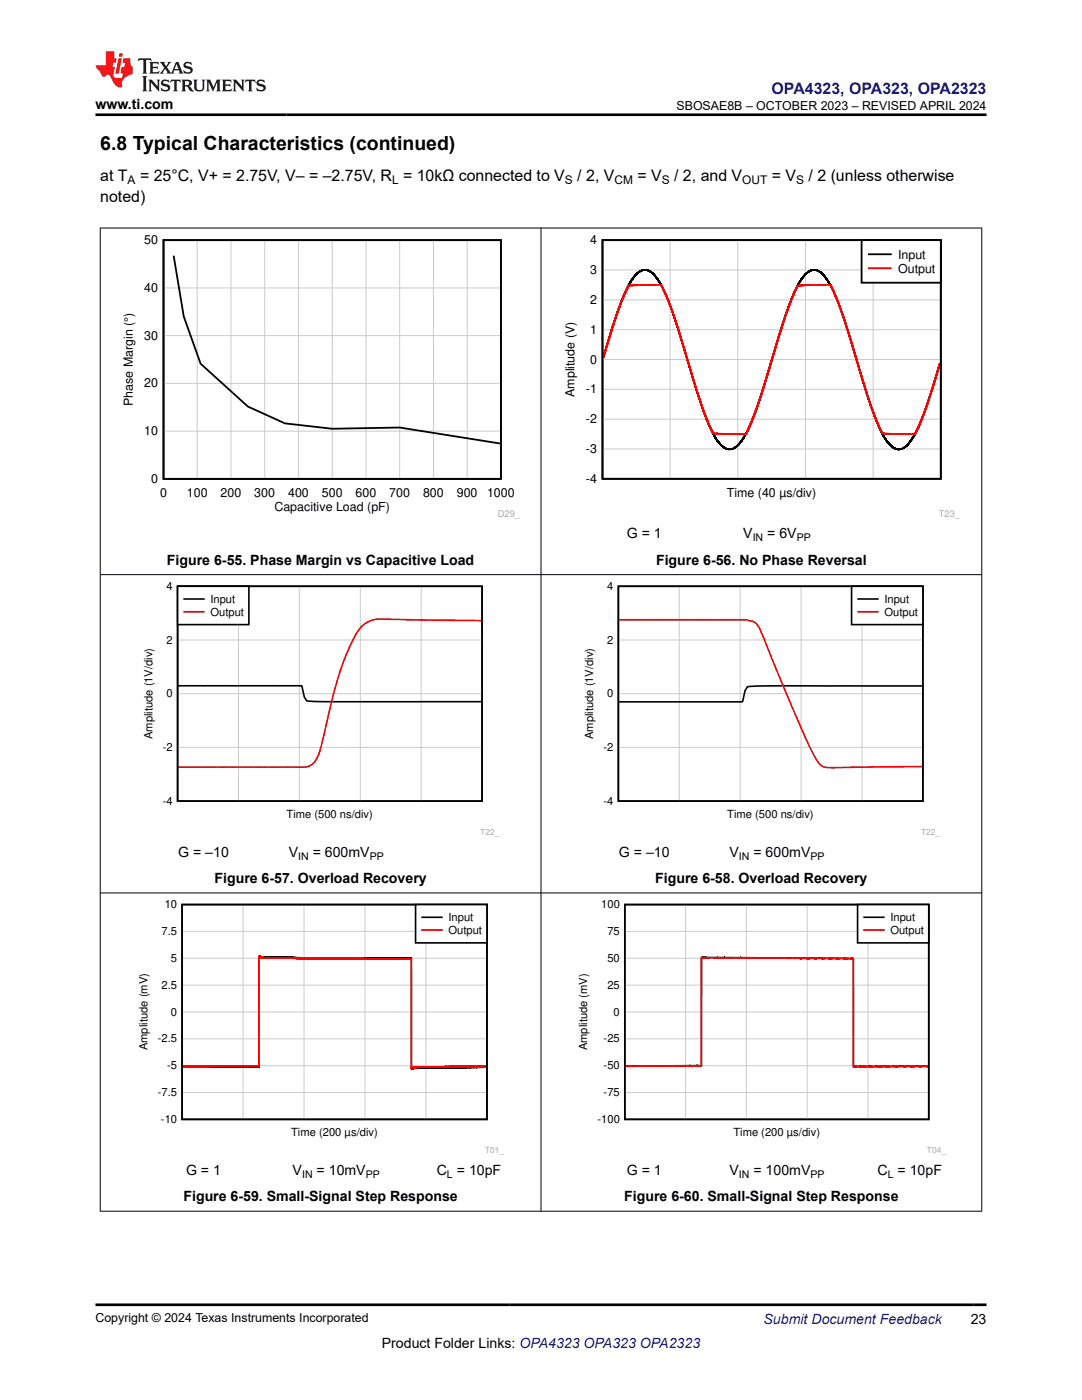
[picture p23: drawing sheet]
<svg xmlns="http://www.w3.org/2000/svg" width="216mm" height="279mm" viewBox="0 0 216 279" stroke-linecap="round" stroke-linejoin="round" font-family="sans-serif">
<defs><g id="words">
<text font-size="3.9" x="20" y="29.9">6.8 Typical Characteristics (continued)</text>
<text font-size="3.2" fill="#00f" x="154" y="18.7">OPA4323, OPA323, OPA2323</text>
<g font-size="3.2">
<text x="20" y="36.1">at T</text>
<text x="20" y="40.3">noted)</text>
<text x="27.9" y="36.1">= 25°C, V+ = 2.75V, V– = –2.75V, R = 10kΩ connected to V</text>
<text x="115.2" y="36.1">/ 2, V</text>
<text x="127.2" y="36.1">= V</text>
<text x="134.5" y="36.1">/ 2, and V</text>
<text x="154" y="36.1">= V</text>
<text x="161.3" y="36.1">/ 2 (unless otherwise</text>
</g>
<g font-size="2.8">
<text x="19" y="21.8">www.ti.com</text>
<text x="125.1" y="107.5">G = 1</text>
<text x="148.3" y="107.5">V</text>
<text x="153.1" y="107.5">= 6V</text>
<text x="33.3" y="112.7">Figure 6-55. Phase Margin vs Capacitive Load</text>
<text x="130.9" y="112.7">Figure 6-56. No Phase Reversal</text>
<text x="35.6" y="171">G = –10</text>
<text x="57.6" y="171">V</text>
<text x="62.4" y="171">= 600mV</text>
<text x="123.5" y="171">G = –10</text>
<text x="145.6" y="171">V</text>
<text x="150.3" y="171">= 600mV</text>
<text x="42.8" y="176.2">Figure 6-57. Overload Recovery</text>
<text x="130.8" y="176.2">Figure 6-58. Overload Recovery</text>
<text x="36.6" y="239.7">Figure 6-59. Small-Signal Step Response</text>
<text x="37.1" y="234.5">G = 1</text>
<text x="58.4" y="234.5">V</text>
<text x="63.2" y="234.5">= 10mV</text>
<text x="87.2" y="234.5">C = 10pF</text>
<text x="124.6" y="239.7">Figure 6-60. Small-Signal Step Response</text>
<text x="125.1" y="234.5">G = 1</text>
<text x="145.6" y="234.5">V</text>
<text x="150.3" y="234.5">= 100mV</text>
<text x="175.1" y="234.5">C = 10pF</text>
<text x="76.2" y="269">Product Folder Links: OPA4323 OPA323 OPA2323</text>
<text x="193.7" y="264.2">23</text>
</g>
<text font-size="2.8" fill="#00f" x="152.4" y="264.2">Submit Document Feedback</text>
<g font-size="2.5">
<text x="135" y="21.9">SBOSAE8B – OCTOBER 2023 – REVISED APRIL 2024</text>
<text x="28.8" y="48.7">50</text>
<text x="117.7" y="48.7">4</text>
<text x="179.2" y="51.6">Input</text>
<text x="28.8" y="58.3">40</text>
<text x="117.7" y="54.7">3</text>
<text x="179.2" y="54.4">Output</text>
<text x="117.7" y="60.6">2</text>
<text x="28.8" y="67.8">30</text>
<text x="117.7" y="66.6">1</text>
<text x="28.8" y="77.3">20</text>
<text x="117.7" y="72.6">0</text>
<text x="26.5" y="81" transform="rotate(-90 26.5 81)">Phase Margin (°)</text>
<text x="114.6" y="79.2" transform="rotate(-90 114.6 79.2)">Amplitude (V)</text>
<text x="116.9" y="78.5">-1</text>
<text x="28.8" y="86.8">10</text>
<text x="116.9" y="84.5">-2</text>
<text x="116.9" y="90.4">-3</text>
<text x="30.2" y="96.4">0</text>
<text x="31.9" y="99.2">0</text>
<text x="37.3" y="99.2">100</text>
<text x="44" y="99.2">200</text>
<text x="50.7" y="99.2">300</text>
<text x="57.5" y="99.2">400</text>
<text x="64.2" y="99.2">500</text>
<text x="71" y="99.2">600</text>
<text x="77.7" y="99.2">700</text>
<text x="84.4" y="99.2">800</text>
<text x="91.1" y="99.2">900</text>
<text x="97.2" y="99.2">1000</text>
<text x="116.9" y="96.4">-4</text>
<text x="145" y="99.3">Time (40 µs/div)</text>
<text x="54.8" y="102">Capacitive Load (pF)</text>
<text x="19" y="263.9">Copyright © 2024 Texas Instruments Incorporated</text>
</g>
<g font-size="2.4">
<text x="25.5" y="36.7">A</text>
<text x="78.2" y="36.7">L</text>
<text x="112.7" y="36.7">S</text>
<text x="122.6" y="36.7">CM</text>
<text x="132" y="36.7">S</text>
<text x="148.1" y="36.7">OUT</text>
<text x="158.9" y="36.7">S</text>
</g>
<g font-size="2.2">
<text x="33.2" y="117.7">4</text>
<text x="121.2" y="117.7">4</text>
<text x="42" y="120.3">Input</text>
<text x="42" y="122.9">Output</text>
<text x="176.5" y="120.3">Input</text>
<text x="176.5" y="122.9">Output</text>
<text x="33.2" y="128.5">2</text>
<text x="121.2" y="128.5">2</text>
<text x="33.2" y="139.2">0</text>
<text x="121.2" y="139.2">0</text>
<text x="30.4" y="147.5" transform="rotate(-90 30.4 147.5)">Amplitude (1V/div)</text>
<text x="32.5" y="149.9">-2</text>
<text x="118.4" y="147.5" transform="rotate(-90 118.4 147.5)">Amplitude (1V/div)</text>
<text x="120.4" y="149.9">-2</text>
<text x="32.5" y="160.6">-4</text>
<text x="120.4" y="160.6">-4</text>
<text x="57.2" y="163.2">Time (500 ns/div)</text>
<text x="145.1" y="163.2">Time (500 ns/div)</text>
<text x="32.9" y="181.3">10</text>
<text x="89.5" y="183.8">Input</text>
<text x="120" y="181.3">100</text>
<text x="177.7" y="183.8">Input</text>
<text x="32.2" y="186.6">7.5</text>
<text x="34.1" y="192">5</text>
<text x="89.5" y="186.4">Output</text>
<text x="121.2" y="192">50</text>
<text x="121.2" y="186.6">75</text>
<text x="177.7" y="186.4">Output</text>
<text x="32.2" y="197.3">2.5</text>
<text x="121.2" y="197.3">25</text>
<text x="34.1" y="202.7">0</text>
<text x="122.4" y="202.7">0</text>
<text x="29.4" y="209.6" transform="rotate(-90 29.4 209.6)">Amplitude (mV)</text>
<text x="31.5" y="208">-2.5</text>
<text x="117.2" y="209.6" transform="rotate(-90 117.2 209.6)">Amplitude (mV)</text>
<text x="120.5" y="208">-25</text>
<text x="33.4" y="213.4">-5</text>
<text x="120.5" y="213.4">-50</text>
<text x="31.5" y="218.8">-7.5</text>
<text x="120.5" y="218.8">-75</text>
<text x="32.1" y="224.1">-10</text>
<text x="58.1" y="226.7">Time (200 µs/div)</text>
<text x="119.2" y="224.1">-100</text>
<text x="146.3" y="226.7">Time (200 µs/div)</text>
</g>
<g font-size="2.1">
<text x="150.2" y="108">IN</text>
<text x="159" y="108">PP</text>
<text x="59.5" y="171.5">IN</text>
<text x="73.8" y="171.5">PP</text>
<text x="147.4" y="171.5">IN</text>
<text x="161.7" y="171.5">PP</text>
<text x="60.3" y="235.1">IN</text>
<text x="73" y="235.1">PP</text>
<text x="89.2" y="235.1">L</text>
<text x="147.4" y="235.1">IN</text>
<text x="161.7" y="235.1">PP</text>
<text x="177.1" y="235.1">L</text>
</g>
<g font-size="1.9" fill="#a8a8a8">
<text x="99.3" y="103.1">D29_</text>
<text x="187.3" y="103.1">T23_</text>
</g>
<g font-size="1.7" fill="#a8a8a8">
<text x="95.8" y="166.7">T22_</text>
<text x="183.8" y="166.7">T22_</text>
<text x="96.8" y="230.2">T01_</text>
<text x="184.9" y="230.2">T04_</text>
</g>
</g></defs>
<path d="M32.6 47.9h67.3v47.7h-67.3zM34.6 51l2.1 12.2 3.3 9.4 9.5 8.5 7.4 3.4 9.4 1.1 13.5-.3 20 3.2" fill="none" stroke="#000" stroke-width=".36"/>
<g fill="none" stroke="#cbcbcb" stroke-width=".2">
<path d="M32.6 57.5h67.4M39.4 47.9v47.7M46.1 47.9v47.7M52.8 47.9v47.7M59.6 47.9v47.7M66.3 47.9v47.7M73 47.9v47.7M79.8 47.9v47.7M86.5 47.9v47.7M93.2 47.9v47.7M32.6 76.5h67.4M32.6 67h67.4"/>
<path d="M32.6 86h67.4"/>
</g>
<path d="M112.3 46.9h79.3v56.5h-79.3z" fill-rule="evenodd" fill="#fff"/>
<path d="M120.2 47.9h67.5v47.7h-67.5zM120.4 71.3l2.9-9.2 2.1-5.1 1.1-1.7 1-1 1-.4 1.1 .2 1 .9 .9 1.2 .8 1.3 1.2 2.9 2.1 6 3.7 12.6 2.4 6.4 1.1 2.1 1.2 1.5 1.2 .6 1.1-.1 1.1-.8 .9-1.2 1-1.8 1-2.4 1.9-5.5 4.2-13.9 2.1-5.6 1.2-2.3 .9-1.1 .9-.8 1.1-.2 1 .4 .9 .8 1.1 1.5 .9 1.9 1.9 5.2 4.3 14.2 1.9 5.4 1.9 4 1 1.4 .9 .7 1.1 .3 1.1-.5 1-1.1 1.1-1.7 .9-2 1.3-3.4 2.6-8.5" fill="none" stroke="#000" stroke-width=".36"/>
<path d="M120.2 59.8h67.5M120.2 53.9h67.5M133.7 47.9v47.7M147.2 47.9v47.7M160.7 47.9v47.7M174.2 47.9v47.7M120.2 77.7h67.5M120.2 71.7h67.5M120.2 65.8h67.5M120.2 89.6h67.5M120.2 83.7h67.5" fill="none" stroke="#cbcbcb" stroke-width=".2"/>
<path d="M120.4 71.4l2.7-8.7 1.3-3.6 1-2 2.1-.2h4.4l1.2 2.5 1.3 3.4 5.6 18.2 1.2 3.1 1 2.2 .3 .2 1.5 .1h4.8l1.1-2.3 1.2-3 5.2-16.9 1.5-4.2 1.2-2.9 .4-.3 6-.1 .4 .2 2 4.7 5.9 19.1 1.5 3.8 .9 1.8 5.3 .1h1l.3-.1 2.2-5.5 2.6-8.5" fill="none" stroke="#f00" stroke-width=".36"/>
<path d="M171.9 47.9h15.8v8.5h-15.8z" fill-rule="evenodd" fill="#fff"/>
<path d="M171.9 47.9h15.8v8.5h-15.8zM173.4 50.7h4.4" fill="none" stroke="#000" stroke-width=".36"/>
<path d="M173.4 53.6h4.4" fill="none" stroke="#f00" stroke-width=".36"/>
<path d="M28.3 116.1h71.4v50.9h-71.4z" fill-rule="evenodd" fill="#fff"/>
<path d="M35.4 117h60.8v42.9h-60.8zM35.6 136.9h24.6l.5 2.2 .5 .8 1.5 .1h33.3" fill="none" stroke="#000" stroke-width=".32"/>
<path d="M47.6 117v42.9M59.7 117v42.9M71.9 117v42.9M84 117v42.9M35.4 138.4h60.8M35.4 127.7h60.8M35.4 149.2h60.8" fill="none" stroke="#cbcbcb" stroke-width=".2"/>
<path d="M96 123.8l-18.3-.2a7.2 7.2 0 0 0-4.8 .8 9.6 9.6 0 0 0-3 4.3 71.9 71.9 0 0 0-4.8 16 33.1 33.1 0 0 1-2 6.9 3.6 3.6 0 0 1-3.8 1.5h-23.7" fill="none" stroke="#f00" stroke-width=".32"/>
<path d="M35.4 117h14.3v7.7h-14.3z" fill-rule="evenodd" fill="#fff"/>
<path d="M35.4 117h14.3v7.7h-14.3zM36.7 119.5h4" fill="none" stroke="#000" stroke-width=".32"/>
<path d="M36.7 122.1h4" fill="none" stroke="#f00" stroke-width=".32"/>
<path d="M116.2 116.1h71.5v50.9h-71.5z" fill-rule="evenodd" fill="#fff"/>
<path d="M123.4 117h60.7v42.9h-60.7zM184 136.9h-33.4l-1.4 .1-.5 .8-.5 2.3h-24.7" fill="none" stroke="#000" stroke-width=".32"/>
<path d="M135.5 117v42.9M147.7 117v42.9M159.8 117v42.9M172 117v42.9M123.4 138.4h60.8M123.4 127.7h60.8M123.4 149.2h60.8" fill="none" stroke="#cbcbcb" stroke-width=".2"/>
<path d="M123.5 123.7h23.2a8.1 8.1 0 0 1 3.9 .5 8.7 8.7 0 0 1 2 3.5l2.4 6.1a256.5 256.5 0 0 0 7.8 17.6 2.67 2.67 0 0 0 2.4 1.8l18.8-.2" fill="none" stroke="#f00" stroke-width=".32"/>
<path d="M169.9 117h14.2v7.7h-14.2z" fill-rule="evenodd" fill="#fff"/>
<path d="M169.9 117h14.2v7.7h-14.2zM171.2 119.5h4" fill="none" stroke="#000" stroke-width=".32"/>
<path d="M171.2 122.1h4" fill="none" stroke="#f00" stroke-width=".32"/>
<path d="M27.3 179.6h73.4v50.9h-73.4z" fill-rule="evenodd" fill="#fff"/>
<path d="M36.3 180.5h60.9v42.9h-60.9zM36.5 213l15.2-.1 .1-22 .9 .2h4.1l25.3 .2v22l1-.2 13.9-.1" fill="none" stroke="#000" stroke-width=".33"/>
<path d="M36.3 196.6h60.9M36.3 191.2h60.9M36.3 185.9h60.9M48.5 180.5v42.9M60.7 180.5v42.9M72.8 180.5v42.9M85 180.5v42.9M36.3 218h60.9M36.3 212.7h60.9M36.3 207.3h60.9M36.3 202h60.9" fill="none" stroke="#cbcbcb" stroke-width=".2"/>
<path d="M36.5 212.8l15.2-.1v-21.7l.7 .1 1.5 .1 28.2 .2v21.7l.6-.1 3.2-.1 11.1-.1" fill="none" stroke="#f00" stroke-width=".33"/>
<path d="M82.9 180.5h14.3v7.7h-14.3z" fill-rule="evenodd" fill="#fff"/>
<path d="M82.9 180.5h14.3v7.7h-14.3zM84.2 183.1h4" fill="none" stroke="#000" stroke-width=".33"/>
<path d="M84.2 185.6h4" fill="none" stroke="#f00" stroke-width=".33"/>
<path d="M115 179.6h73.9v50.9h-73.9z" fill-rule="evenodd" fill="#fff"/>
<path d="M124.7 180.5h60.6v42.9h-60.6zM124.8 212.8l15.1-.1 .1-21.4 .1-.2 30.2 .2v21.5h14.9" fill="none" stroke="#000" stroke-width=".32"/>
<path d="M124.7 196.6h60.6M124.7 191.2h60.6M124.7 185.9h60.6M136.8 180.5v42.9M148.9 180.5v42.9M161.1 180.5v42.9M173.2 180.5v42.9M124.7 218h60.6M124.7 212.7h60.6M124.7 207.3h60.6M124.7 202h60.6" fill="none" stroke="#cbcbcb" stroke-width=".2"/>
<path d="M124.8 212.8l15.1-.1 .1-21.4 .1-.2 30.2 .2v21.6l14.9-.1" fill="none" stroke="#f00" stroke-width=".32"/>
<path d="M171.1 180.5h14.2v7.7h-14.2z" fill-rule="evenodd" fill="#fff"/>
<path d="M171.1 180.5h14.2v7.7h-14.2zM172.4 183.1h4" fill="none" stroke="#000" stroke-width=".32"/>
<path d="M172.4 185.6h4" fill="none" stroke="#f00" stroke-width=".32"/>
<path d="M19.9 45.5h176.1M20 45.4v196.4M107.9 45.4v196.4M195.9 45.4v196.4M19.9 114.7h176.1M19.9 178.2h176.1M19.9 241.7h176.1" fill="none" stroke="#000" stroke-width=".2"/>
<path d="M27.7 11.6l-.2 .6 .5-.2h.6v.1v2.2l-.2 .4h1l-.2-.4v-2.2v-.1h.5l.5 .2-.1-.6zM29.8 12.4l.2 .3v1.6l-.2 .4h1.9l.1-.6a1.08 1.08 0 0 1-1.3 .2v-.7h.6l.4 .2v-.7l-.4 .2h-.6v-.5l.2-.2a1 1 0 0 1 1 .3l-.1-.5zM31.8 12.4l1 1.1-1 1.2h.9l-.2-.2 .4-.8 .5 .8-.2 .2h1.6l-.2-.2 .1-.5h1l.1 .5-.1 .2h.9l-.2-.4-.8-1.9h-.5l-1 2.1-.8-1.1 .9-1h-.8l.2 .2-.5 .6-.3-.6 .1-.2zM35.2 12.8l.4 1h-.8zM36.8 12.5a.65 .65 0 0 0-.2 .7 .65 .65 0 0 0 .6 .5l.7 .1 .1 .3a.79 .79 0 0 1-.7 .4 .79 .79 0 0 1-.7-.5l.1 .7 .2-.1a.93 .93 0 0 0 1.1 0 .93 .93 0 0 0 .4-.9 1.46 1.46 0 0 0-1.2-.6l-.1-.3a1.09 1.09 0 0 1 1.2 .2l-.2-.6-.1 .1-.6-.2zM28.4 15.2l.2 .4v2.2l-.2 .4h1l-.2-.4v-2.2l.2-.4zM29.6 15.9l.2 .4v1.5l-.2 .4h.8l-.3-.4v-1.3l1.7 1.8v-2l.2-.4h-.8l.2 .2 .1 1.1-1.2-1.3zM32.3 16a.65 .65 0 0 0-.2 .8 .65 .65 0 0 0 .7 .4l.6 .2 .1 .2a.79 .79 0 0 1-.7 .4 .79 .79 0 0 1-.7-.5l.1 .7 .2-.1a.93 .93 0 0 0 1.1 .1 .93 .93 0 0 0 .4-1 1.46 1.46 0 0 0-1.2-.5l-.1-.4a1.09 1.09 0 0 1 1.2 .2l-.2-.6-.1 .1-.6-.1zM34.1 15.9l-.1 .6a.63 .63 0 0 1 .7-.3l.1 1.6-.3 .4h1l-.2-.4v-1.6a.66 .66 0 0 1 .8 .3l-.1-.6zM36.2 15.9l.2 .4v1.5l-.2 .4h.9l-.2-.2v-.7h.5l.1 .2a.79 .79 0 0 0 1.2 .6l-1-.9a.61 .61 0 0 0 .6-.6 .61 .61 0 0 0-.5-.7zM36.9 16.2h.2a.47 .47 0 0 1 .5 .1 .47 .47 0 0 1 .1 .5l-.2 .1-.6 .1zM38.5 15.9l.2 .2a2.27 2.27 0 0 0 .4 2 1.04 1.04 0 0 0 1.7-.7v-1.3l.2-.2h-.8l.2 .4v1.1a.6 .6 0 0 1-.6 .6 .6 .6 0 0 1-.6-.6v-1.1l.3-.4zM41.1 15.9l.2 .4v1.5l-.2 .4h.7l-.2-.4v-1.4l.9 1.9 .8-1.9v1.4l-.2 .4h1l-.3-.4v-1.5l.3-.4h-.8l-.7 1.5-.7-1.5zM44.3 15.9l.2 .4v1.5l-.2 .4h1.9l.1-.6a1.09 1.09 0 0 1-1.3 .2v-.7h.6l.4 .2v-.6l-.4 .2h-.6v-.6l.2-.1a1.01 1.01 0 0 1 1 .3l-.1-.6zM46.4 15.9l.3 .4v1.5l-.3 .4h.8l-.2-.4v-1.3l1.6 1.8v-2l.2-.4h-.7l.2 .2v1.1l-1.2-1.3zM49 15.9l-.1 .6a.63 .63 0 0 1 .8-.3v1.6l-.3 .4h1l-.2-.4v-1.6a.66 .66 0 0 1 .8 .3l-.1-.6zM51.4 16a.65 .65 0 0 0-.2 .8 .65 .65 0 0 0 .6 .4l.6 .2 .2 .2a.79 .79 0 0 1-.8 .4 .79 .79 0 0 1-.6-.5l.1 .7 .2-.1a.93 .93 0 0 0 1 .1 .93 .93 0 0 0 .5-1 1.46 1.46 0 0 0-1.3-.5l-.1-.4a1.09 1.09 0 0 1 1.3 .2l-.2-.6-.2 .1-.5-.1z" fill="#231f20"/>
<path d="M21.1 10.3v2.7h-2.1l.1 .4 .9 1a.95 .95 0 0 0 .9 .9 .59 .59 0 0 1 .6-.4 .59 .59 0 0 1 .5 .3l.4 .8a1.59 1.59 0 0 0 2.1 1.4 1.61 1.61 0 0 1 1-2.3l1-.3-.1-1.5a1.59 1.59 0 0 1-.4-1.7h-1.4l-.2 .9h.5l-.1 .9h-.5l-.2 .9v.3l.4 .1-.2 .9h-.6a.73 .73 0 0 1-1.1-.7l.3-1.5h-.5l.2-.9h.5l.2-.9h-.5v-1.3zM23.6 11.6l-.6 3.1h.7l.6-3.1zM23.8 10.7l-.1 .6h.7l.1-.6z" fill="#ed1c24"/>
<path d="M19 22.9h177.8M19 260.4h177.8" fill="none" stroke="#000" stroke-width=".53"/>
<use href="#words"/>
</svg>
